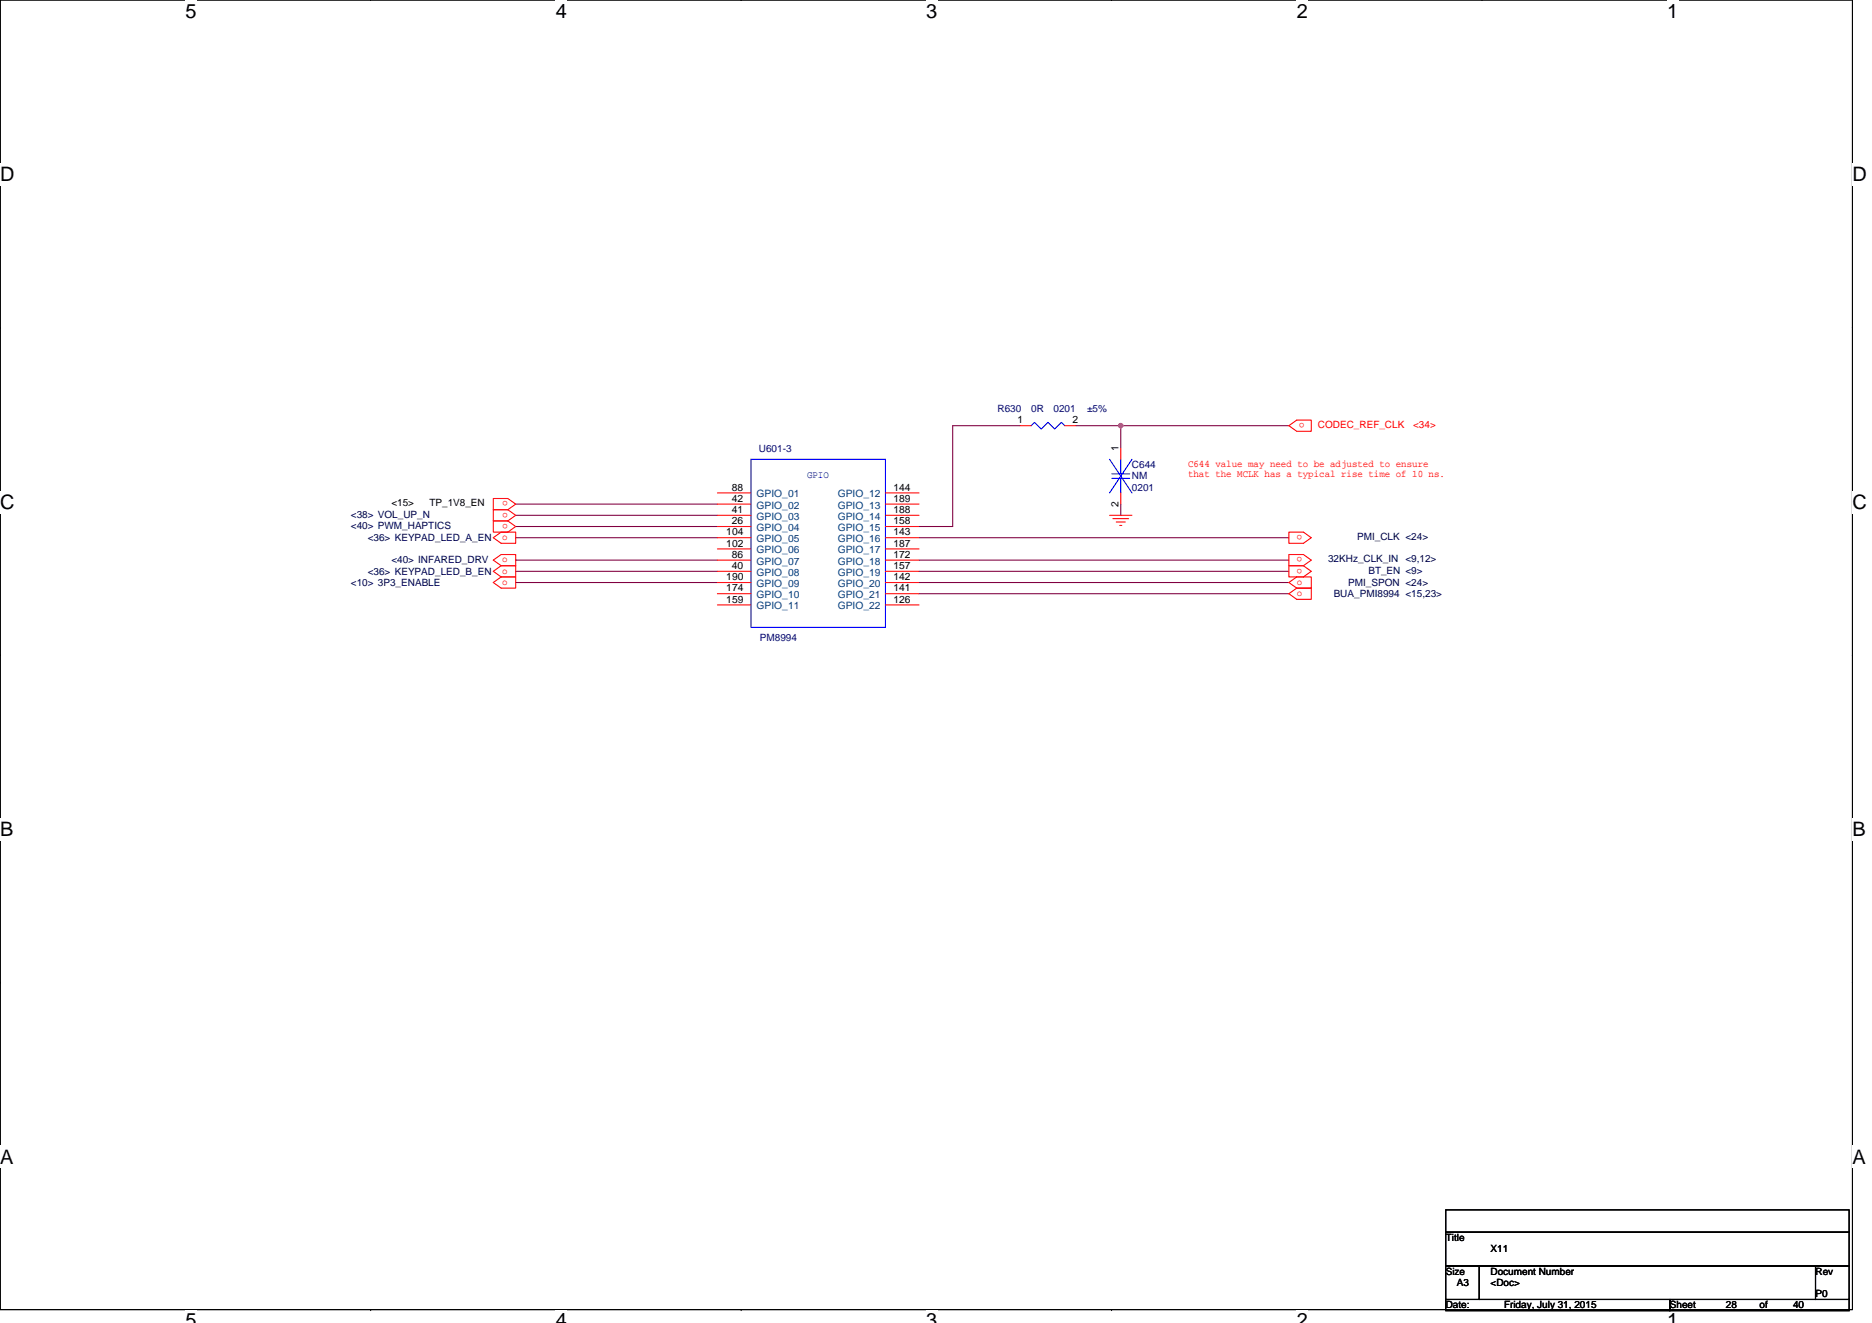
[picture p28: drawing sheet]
<svg xmlns="http://www.w3.org/2000/svg" width="297mm" height="210mm" viewBox="0 0 297 210" stroke-linecap="round" stroke-linejoin="round" font-family="sans-serif">
<defs><g id="words">
<g font-size="3.2">
<text x="29.4" y="2.8">5</text>
<text x="88.2" y="2.8">4</text>
<text x="147" y="2.8">3</text>
<text x="205.8" y="2.8">2</text>
<text x="264.5" y="2.8">1</text>
<text x="0" y="28.8">D</text>
<text x="293.9" y="28.8">D</text>
<text x="0" y="80.8">C</text>
<text x="293.9" y="80.8">C</text>
<text x="0" y="132.7">B</text>
<text x="293.9" y="132.7">B</text>
<text x="0" y="184.7">A</text>
<text x="293.9" y="184.7">A</text>
<text x="29.4" y="210.7">5</text>
<text x="88.2" y="210.7">4</text>
<text x="147" y="210.7">3</text>
<text x="205.8" y="210.7">2</text>
<text x="264.5" y="210.7">1</text>
</g>
<g font-size="1.6" fill="#000080">
<text x="158.3" y="65.4">R630</text>
<text x="163.6" y="65.4">0R</text>
<text x="167.2" y="65.4">0201</text>
<text x="172.5" y="65.4">±5%</text>
<text x="120.4" y="71.8">U601-3</text>
<text x="179.6" y="74.3">C644</text>
<text x="179.6" y="76.1">NM</text>
<text x="179.6" y="77.9">0201</text>
<text x="120.6" y="101.7">PM8994</text>
</g>
<g font-size="1.6">
<text x="161.5" y="67.2">1</text>
<text x="170.2" y="67.2">2</text>
<text x="177.5" y="71.6" transform="rotate(-90 177.5 71.6)">1</text>
<text x="116.1" y="77.9">88</text>
<text x="141.7" y="77.9">144</text>
<text x="62.1" y="80.4">&lt;15&gt;</text>
<text x="68.1" y="80.4">TP_1V8_EN</text>
<text x="116.1" y="79.6">42</text>
<text x="116.1" y="81.4">41</text>
<text x="116.1" y="83.2">26</text>
<text x="141.7" y="79.6">189</text>
<text x="141.7" y="81.4">188</text>
<text x="141.7" y="83.2">158</text>
<text x="177.5" y="80.4" transform="rotate(-90 177.5 80.4)">2</text>
<text x="115.2" y="85">104</text>
<text x="115.2" y="86.7">102</text>
<text x="116.1" y="88.5">86</text>
<text x="141.7" y="85">143</text>
<text x="141.7" y="86.7">187</text>
<text x="141.7" y="88.5">172</text>
<text x="115.2" y="92.1">190</text>
<text x="115.2" y="93.9">174</text>
<text x="115.2" y="95.6">159</text>
<text x="116.1" y="90.3">40</text>
<text x="141.7" y="90.3">157</text>
<text x="141.7" y="92.1">142</text>
<text x="141.7" y="93.9">141</text>
<text x="141.7" y="95.6">126</text>
<text x="229.4" y="197">Title</text>
<text x="229.4" y="202.3">Size</text>
<text x="236.5" y="202.3">Document Number</text>
<text x="236.5" y="198.8">X11</text>
<text x="288.1" y="202.3">Rev</text>
<text x="229.4" y="207.7">Date:</text>
<text x="231.2" y="204.1">A3</text>
<text x="236.5" y="204.1">&lt;Doc&gt;</text>
<text x="238.7" y="207.7">Friday, July 31, 2015</text>
<text x="265" y="207.7">Sheet</text>
<text x="273.9" y="207.7">28</text>
<text x="279.2" y="207.7">of</text>
<text x="284.5" y="207.7">40</text>
<text x="288.1" y="205.9">P0</text>
</g>
<g font-size="1.6" fill="#f00">
<text x="207" y="67.1" transform="rotate(180 207 67.1)">o</text>
<text x="209.1" y="67.9">CODEC_REF_CLK</text>
<text x="224.2" y="67.9">&lt;34&gt;</text>
<text x="188.5" y="74.1">C644 value may need to be adjusted to ensure</text>
<text x="188.5" y="75.7">that the MCLK has a typical rise time of 10 ns.</text>
<text x="80.6" y="81.4" transform="rotate(180 80.6 81.4)">o</text>
<text x="80.6" y="83.1" transform="rotate(180 80.6 83.1)">o</text>
<text x="80.6" y="79.6" transform="rotate(180 80.6 79.6)">o</text>
<text x="79.7" y="85.7">o</text>
<text x="79.7" y="89.3">o</text>
<text x="206.6" y="84.9" transform="rotate(180 206.6 84.9)">o</text>
<text x="206.6" y="88.5" transform="rotate(180 206.6 88.5)">o</text>
<text x="79.7" y="92.8">o</text>
<text x="79.7" y="91">o</text>
<text x="205.8" y="92.8">o</text>
<text x="205.8" y="94.6">o</text>
<text x="206.6" y="90.3" transform="rotate(180 206.6 90.3)">o</text>
</g>
<text font-size="1.6" fill="#00f" x="128.1" y="75.9">GPIO</text>
<g font-size="1.6" fill="#000040">
<text x="55.7" y="82.1">&lt;38&gt; VOL_UP_N</text>
<text x="55.7" y="83.9">&lt;40&gt; PWM_HAPTICS</text>
<text x="58.4" y="85.9">&lt;36&gt; KEYPAD_LED_A_EN</text>
<text x="62.1" y="89.4">&lt;40&gt; INFARED_DRV</text>
<text x="210.7" y="89.3">32KHz_CLK_IN &lt;9,12&gt;</text>
<text x="215.3" y="85.7">PMI_CLK &lt;24&gt;</text>
<text x="55.7" y="93">&lt;10&gt; 3P3_ENABLE</text>
<text x="58.4" y="91.2">&lt;36&gt; KEYPAD_LED_B_EN</text>
<text x="211.6" y="94.8">BUA_PMI8994 &lt;15,23&gt;</text>
<text x="213.9" y="93">PMI_SPON &lt;24&gt;</text>
<text x="217.1" y="91">BT_EN &lt;9&gt;</text>
</g>
<g font-size="1.6" fill="#004080">
<text x="120.1" y="79">GPIO_01</text>
<text x="120.1" y="80.7">GPIO_02</text>
<text x="120.1" y="82.5">GPIO_03</text>
<text x="132.9" y="79">GPIO_12</text>
<text x="132.9" y="80.7">GPIO_13</text>
<text x="132.9" y="82.5">GPIO_14</text>
<text x="120.1" y="84.3">GPIO_04</text>
<text x="120.1" y="86.1">GPIO_05</text>
<text x="120.1" y="87.8">GPIO_06</text>
<text x="120.1" y="89.6">GPIO_07</text>
<text x="132.9" y="84.3">GPIO_15</text>
<text x="132.9" y="86.1">GPIO_16</text>
<text x="132.9" y="87.8">GPIO_17</text>
<text x="132.9" y="89.6">GPIO_18</text>
<text x="120.1" y="91.4">GPIO_08</text>
<text x="120.1" y="93.2">GPIO_09</text>
<text x="120.1" y="95">GPIO_10</text>
<text x="132.9" y="91.4">GPIO_19</text>
<text x="132.9" y="93.2">GPIO_20</text>
<text x="132.9" y="95">GPIO_21</text>
<text x="120.1" y="96.7">GPIO_11</text>
<text x="132.9" y="96.7">GPIO_22</text>
</g>
</g></defs>
<path d="M0 0h293.9v207.9h-293.9z" fill="none" stroke="#000" stroke-width=".17"/>
<g fill="#fff">
<path d="M29.4 0h1.8v3.5h-1.8z"/>
<path d="M29.4 207.9h1.8v2h-1.8z"/>
</g>
<path d="M58.8 0h.1M58.8 207.9h.1" fill="none" stroke="#000" stroke-width=".17"/>
<g fill="#fff">
<path d="M88.2 0h1.8v3.5h-1.8z"/>
<path d="M88.2 207.9h1.8v2h-1.8z"/>
</g>
<path d="M117.6 0h.1M117.6 207.9h.1" fill="none" stroke="#000" stroke-width=".17"/>
<g fill="#fff">
<path d="M147 0h1.7v3.5h-1.7z"/>
<path d="M147 207.9h1.7v2h-1.7z"/>
</g>
<path d="M176.4 0h.1M176.4 207.9h.1" fill="none" stroke="#000" stroke-width=".17"/>
<g fill="#fff">
<path d="M205.8 0h1.7v3.5h-1.7z"/>
<path d="M205.8 207.9h1.7v2h-1.7z"/>
</g>
<path d="M235.2 0h.1M235.2 207.9h.1" fill="none" stroke="#000" stroke-width=".17"/>
<g fill="#fff">
<path d="M264.5 0h1.8v3.5h-1.8z"/>
<path d="M264.5 207.9h1.8v2h-1.8z"/>
<path d="M0 26h2.3v3.5h-2.3z"/>
<path d="M293.9 26h2.3v3.5h-2.3z"/>
<path d="M0 77.9h2.3v3.5h-2.3z"/>
<path d="M293.9 77.9h2.3v3.5h-2.3z"/>
</g>
<path d="M0 52h.1M293.9 52h.1" fill="none" stroke="#000" stroke-width=".17"/>
<g fill="#fff">
<path d="M0 129.9h2.1v3.5h-2.1z"/>
<path d="M293.9 129.9h2.1v3.5h-2.1z"/>
</g>
<path d="M0 103.9h.1M293.9 103.9h.1" fill="none" stroke="#000" stroke-width=".17"/>
<g fill="#fff">
<path d="M0 181.9h2.2v3.5h-2.2z"/>
<path d="M293.9 181.9h2.2v3.5h-2.2z"/>
</g>
<path d="M0 155.9h.1M293.9 155.9h.1M229.4 192h64v3.6h-64zM229.4 195.6h64v5.3h-64zM229.4 200.9h5.3v5.3h-5.3zM229.4 206.2h35.6v1.8h-35.6zM234.7 200.9h53.4v5.3h-53.4zM265 206.2h28.4v1.8h-28.4zM288.1 200.9h5.3v5.3h-5.3z" fill="none" stroke="#000" stroke-width=".17"/>
<g fill="none" stroke="#800040" stroke-width=".17">
<path d="M161.8 67.6h-10.6v16h-5.4M170.7 67.6h7.1M177.8 67.6v3.5M177.8 67.6h26.7M81.8 83.6h32M81.8 92.5h32M81.8 81.8h32M81.8 85.3h32M81.8 88.9h32M81.8 90.7h32M81.8 80h32M145.8 85.3h58.7"/>
<path d="M145.8 88.9h58.7M145.8 90.7h58.7M145.8 92.5h58.7M145.8 94.2h58.7M177.8 80v1.8"/>
</g>
<circle cx="177.8" cy="67.6" r=".35" fill="#f0f" stroke="#f0f" stroke-width=".17"/>
<g fill="none" stroke="#f00" stroke-width=".17">
<path d="M78.3 79.1h2.3l1.2 .9-1.2 .9h-2.3zM113.8 78.2h5.4M140.5 78.2h5.3M161.8 67.6h1.8M168.9 67.6h1.8M177.8 71.1v1.8M177.8 78.2v1.8M204.5 67.6l1.3-.9h2.3v1.8h-2.3zM78.3 92.5l1.2-.9h2.3v1.7h-2.3zM78.3 85.3l1.2-.8h2.3v1.7h-2.3zM78.3 88.9l1.2-.9h2.3v1.8h-2.3zM78.3 82.7h2.3l1.2 .9-1.2 .9h-2.3z"/>
<path d="M79.5 89.8h2.3v1.8h-2.3M79.5 89.8l-1.2 .9 1.2 .9M80.6 80.9l1.2 .9-1.2 .9M80.6 80.9h-2.3v1.8h2.3M113.8 80h5.4M113.8 81.8h5.4M113.8 83.6h5.4M113.8 85.3h5.4M113.8 87.1h5.4M113.8 88.9h5.4M113.8 90.7h5.4M113.8 92.5h5.4"/>
<path d="M113.8 94.2h5.4M113.8 96h5.4M140.5 80h5.3M140.5 81.8h5.3M140.5 83.6h5.3M140.5 85.3h5.3M140.5 87.1h5.3M140.5 88.9h5.3M140.5 90.7h5.3M140.5 92.5h5.3M140.5 94.2h5.3M140.5 96h5.3"/>
<path d="M176.1 81.8h3.5M176.6 82.3h2.5M177.1 82.8h1.5M177.7 83.4h.3M204.5 92.5l1.3-.9h2.3v1.7h-2.3zM204.5 94.2l1.3-.9h2.3v1.8h-2.3zM204.5 84.5h2.3l1.3 .8-1.3 .9h-2.3zM204.5 88h2.3l1.3 .9-1.3 .9h-2.3zM204.5 89.8h2.3l1.3 .9-1.3 .9h-2.3z"/>
</g>
<path d="M119.2 72.9h21.3v26.7h-21.3zM163.6 67.6l.5-.6 1.1 1.1 1.1-1.1 1 1.1 1.1-1.1 .5 .6M176.1 72.9l3.5 5.3M176.4 75.2h2.9M176.4 75.9h2.9M177.8 72.9v2.3M177.8 75.9v2.3M179.6 72.9l-3.5 5.3" fill="none" stroke="#00f" stroke-width=".17"/>
<use href="#words"/>
</svg>
